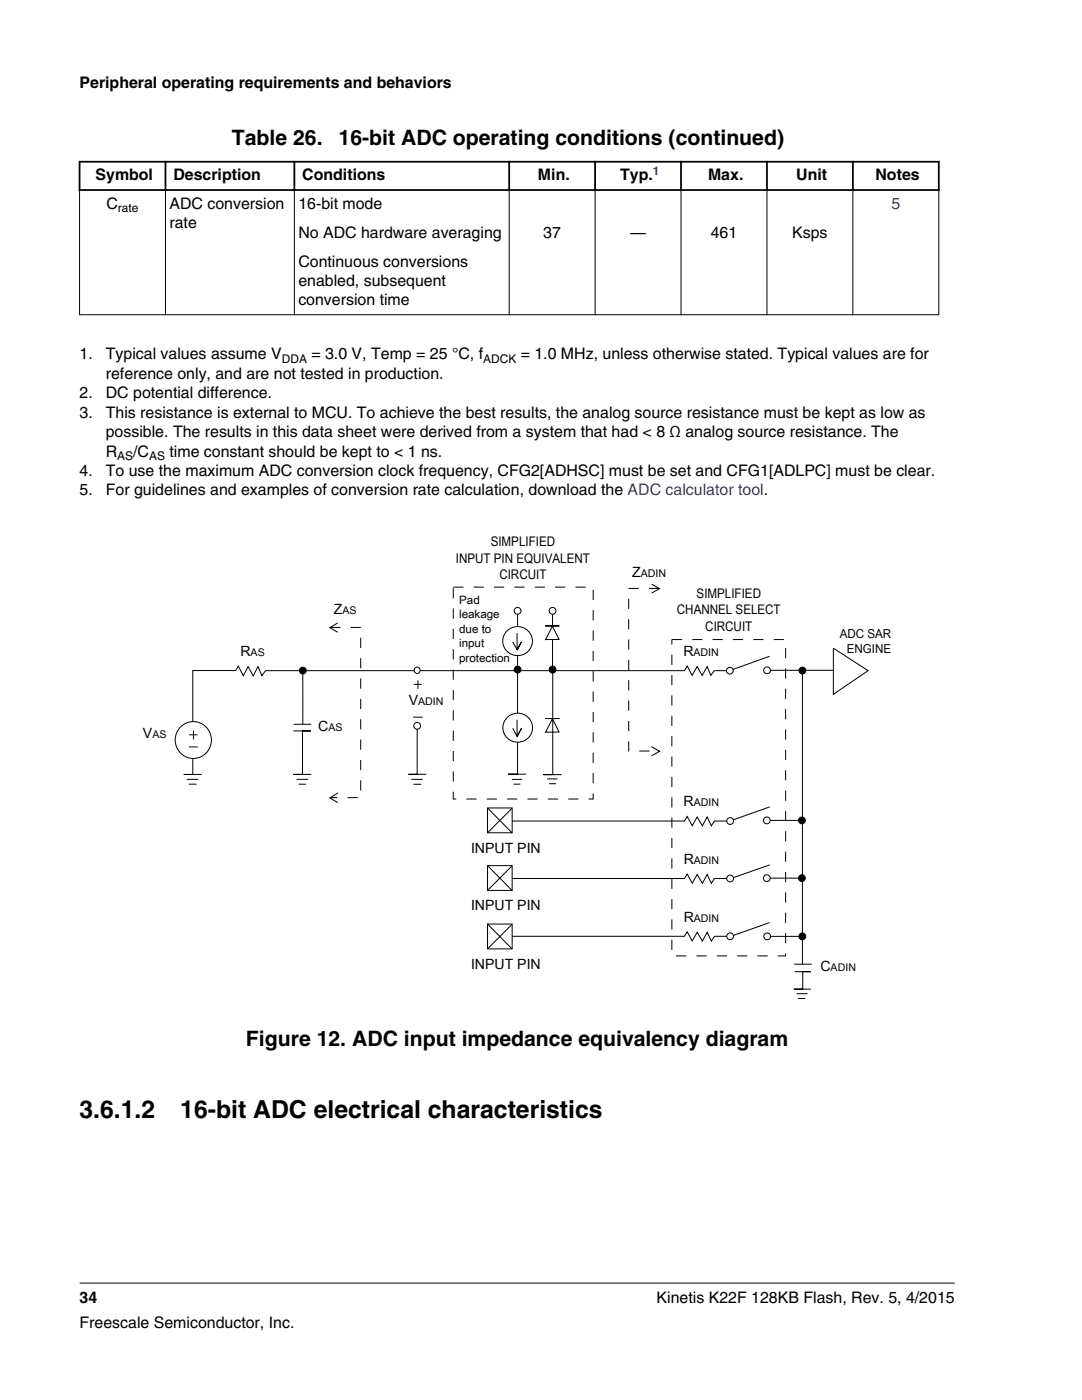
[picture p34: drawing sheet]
<svg xmlns="http://www.w3.org/2000/svg" width="216mm" height="279mm" viewBox="0 0 216 279" stroke-linecap="round" stroke-linejoin="round" font-family="sans-serif">
<defs><g id="words">
<g font-size="4.9">
<text x="15.9" y="223.2">3.6.1.2</text>
<text x="36" y="223.2">16-bit ADC electrical characteristics</text>
</g>
<g font-size="4.2">
<text x="46.3" y="29">Table 26.</text>
<text x="67.6" y="29">16-bit ADC operating conditions (continued)</text>
<text x="49.1" y="208.8">Figure 12. ADC input impedance equivalency diagram</text>
</g>
<g font-size="3.2">
<text x="15.9" y="17.5">Peripheral operating requirements and behaviors</text>
<text x="19.1" y="36">Symbol</text>
<text x="34.6" y="36">Description</text>
<text x="60.3" y="36">Conditions</text>
<text x="107.3" y="36">Min.</text>
<text x="123.7" y="36">Typ.</text>
<text x="141.3" y="36">Max.</text>
<text x="158.9" y="36">Unit</text>
<text x="174.7" y="36">Notes</text>
<text x="21.3" y="41.6">C</text>
<text x="33.8" y="41.6">ADC conversion</text>
<text x="59.5" y="41.6">16-bit mode</text>
<text x="33.8" y="45.5">rate</text>
<text x="59.5" y="47.4">No ADC hardware averaging</text>
<text x="108.4" y="47.4">37</text>
<text x="125.7" y="47.4">—</text>
<text x="141.8" y="47.4">461</text>
<text x="158.1" y="47.4">Ksps</text>
<text x="59.5" y="53.2">Continuous conversions</text>
<text x="59.5" y="57.1">enabled, subsequent</text>
<text x="59.5" y="61">conversion time</text>
<text x="15.9" y="71.7">1.</text>
<text x="21.1" y="71.7">Typical values assume V</text>
<text x="62.1" y="71.7">= 3.0 V, Temp = 25 °C, f</text>
<text x="103.9" y="71.7">= 1.0 MHz, unless otherwise stated. Typical values are for</text>
<text x="21.1" y="75.6">reference only, and are not tested in production.</text>
<text x="15.9" y="79.5">2.</text>
<text x="15.9" y="83.4">3.</text>
<text x="21.1" y="79.5">DC potential difference.</text>
<text x="21.1" y="83.4">This resistance is external to MCU. To achieve the best results, the analog source resistance must be kept as low as</text>
<text x="21.1" y="87.2">possible. The results in this data sheet were derived from a system that had &lt; 8 Ω analog source resistance. The</text>
<text x="15.9" y="95">4.</text>
<text x="21.1" y="91.1">R</text>
<text x="21.1" y="95">To use the maximum ADC conversion clock frequency, CFG2[ADHSC] must be set and CFG1[ADLPC] must be clear.</text>
<text x="26.6" y="91.1">/C</text>
<text x="33.8" y="91.1">time constant should be kept to &lt; 1 ns.</text>
<text x="15.9" y="98.9">5.</text>
<text x="21.1" y="98.9">For guidelines and examples of conversion rate calculation, download the ADC calculator tool.</text>
<text x="15.9" y="260">34</text>
<text x="131" y="260">Kinetis K22F 128KB Flash, Rev. 5, 4/2015</text>
<text x="15.9" y="265">Freescale Semiconductor, Inc.</text>
</g>
<text font-size="3.2" fill="#00f" x="177.9" y="41.6">5</text>
<g font-size="2.8">
<text x="126.2" y="115.2">Z</text>
<text x="66.6" y="122.6">Z</text>
<text x="48" y="130.9">R</text>
<text x="136.4" y="130.9">R</text>
<text x="81.5" y="140.7">V</text>
<text x="28.5" y="147.2">V</text>
<text x="63.5" y="145.9">C</text>
<text x="136.4" y="160.9">R</text>
<text x="94" y="170.2">INPUT PIN</text>
<text x="136.4" y="172.4">R</text>
<text x="94" y="181.7">INPUT PIN</text>
<text x="136.4" y="184.1">R</text>
<text x="94" y="193.4">INPUT PIN</text>
<text x="163.7" y="193.7">C</text>
</g>
<g font-size="2.6">
<text x="91" y="112.3">INPUT PIN EQUIVALENT</text>
<text x="97.9" y="109">SIMPLIFIED</text>
<text x="99.6" y="115.6">CIRCUIT</text>
<text x="139" y="119.3">SIMPLIFIED</text>
<text x="135.1" y="122.6">CHANNEL SELECT</text>
<text x="140.7" y="125.9">CIRCUIT</text>
</g>
<g font-size="2.5">
<text x="167.6" y="127.2">ADC SAR</text>
<text x="169" y="130.3">ENGINE</text>
</g>
<text font-size="2.4" fill="#00f" x="130.3" y="34.9">1</text>
<g font-size="2.4">
<text x="23.5" y="42.3">rate</text>
<text x="56.2" y="72.3">DDA</text>
<text x="96.4" y="72.3">ADCK</text>
<text x="23.4" y="91.7">AS</text>
<text x="29.8" y="91.7">AS</text>
</g>
<g font-size="2.3">
<text x="91.6" y="120.5">Pad</text>
<text x="91.6" y="123.4">leakage</text>
<text x="91.6" y="126.3">due to</text>
<text x="91.6" y="129.2">input</text>
<text x="91.6" y="132.1">protection</text>
</g>
<g font-size="2.1">
<text x="127.9" y="115.2">ADIN</text>
<text x="68.4" y="122.6">AS</text>
<text x="50" y="130.9">AS</text>
<text x="138.4" y="130.9">ADIN</text>
<text x="83.4" y="140.7">ADIN</text>
<text x="30.4" y="147.2">AS</text>
<text x="65.5" y="145.9">AS</text>
<text x="138.4" y="160.9">ADIN</text>
<text x="138.5" y="172.4">ADIN</text>
<text x="138.5" y="184.1">ADIN</text>
<text x="165.7" y="193.7">ADIN</text>
</g>
</g></defs>
<path d="M15.7 32.3h171.8M15.7 37.9h171.8M15.9 32.1v6M33 32.1v6M58.7 32.1v6M101.6 32.1v6M118.7 32.1v6M135.9 32.1v6M153 32.1v6M170.2 32.1v6M187.3 32.1v6" fill="none" stroke="#000" stroke-width=".35"/>
<g fill="none" stroke="#000" stroke-width=".2">
<path d="M15.9 38.1v24.8M33 37.7v25.2M58.7 37.7v25.2M101.6 37.7v25.2M118.7 37.7v25.2M135.9 37.7v25.2M153 37.7v25.2M170.2 37.7v25.2M187.3 38.1v24.8M15.8 62.8h171.6M145.6 133.8h-3.1l-.7 1-.7-1.8-1 1.8-1-1.8-1 1.8-1-1.9-.5 .9h-83.6l-.7 1-.8-1.8-1 1.9-1-1.9-1 1.8-1-1.9-.5 .9h-8.5v10.2M37.3 155.5h2.2"/>
<path d="M37.7 156.5h1.5M38.5 151.4v3.2h-1.8h3.5"/>
<circle cx="38.5" cy="147.7" r="3.6"/>
</g>
<circle cx="145.6" cy="133.8" r=".68" fill="#fff" stroke="#000" stroke-width=".2"/>
<path d="M153.1 133.8h13.3M153.6 131l-7.3 2.6" fill="none" stroke="#000" stroke-width=".2"/>
<circle cx="153.1" cy="133.8" r=".68" fill="#fff" stroke="#000" stroke-width=".2"/>
<path d="M130 116.6l1.6 .9-1.6 .9M60.4 133.8v10.7M67.4 124.3l-1.6 1 1.6 .9M166.3 129.4l6.9 4.4-6.9 4.8zM58.6 145.9h3.4h-1.6v8.6h-1.9h3.6M58.6 144.5h3.5M59.2 155.5h2.3M59.6 156.5h1.5M67.4 158.3l-1.6 .9 1.6 1M83.2 144.9v9.6h-1.7h3.5M130 149l1.6 .9-1.6 .9" fill="none" stroke="#000" stroke-width=".2"/>
<path d="M90.4 117.2h28v42.3h-28zM131.5 117.4h-6v32.5h6M65.9 125.2h6.1v34h-6.1" fill="none" stroke="#000" stroke-width=".2" stroke-dasharray="2 2" stroke-linecap="butt"/>
<circle cx="60.4" cy="133.8" r=".68" fill="#000" stroke="#000" stroke-width=".2"/>
<circle cx="83.2" cy="144.9" r=".68" fill="#fff" stroke="#000" stroke-width=".2"/>
<path d="M82.1 155.5h2.3M82.5 156.5h1.5" fill="none" stroke="#000" stroke-width=".2"/>
<circle cx="83.2" cy="133.8" r=".62" fill="#fff"/>
<g fill="none" stroke="#000" stroke-width=".2">
<path d="M160.1 133.8v58.6M153 163.7h7M158.5 192.4h3.5M158.5 193.9h3.3h-1.6v3.5h-1.8h3.4M158.9 198.3h2.2M159.2 199.3h1.5"/>
<circle cx="83.2" cy="133.8" r=".61"/>
</g>
<circle cx="160.1" cy="133.8" r=".68" fill="#000" stroke="#000" stroke-width=".2"/>
<circle cx="153" cy="163.7" r=".68" fill="#fff" stroke="#000" stroke-width=".2"/>
<circle cx="160" cy="163.7" r=".68" fill="#000" stroke="#000" stroke-width=".2"/>
<path d="M153 175.3h7" fill="none" stroke="#000" stroke-width=".2"/>
<circle cx="153" cy="175.3" r=".68" fill="#fff" stroke="#000" stroke-width=".2"/>
<circle cx="160" cy="175.3" r=".68" fill="#000" stroke="#000" stroke-width=".2"/>
<path d="M153.1 186.9h7" fill="none" stroke="#000" stroke-width=".2"/>
<circle cx="153.1" cy="186.9" r=".68" fill="#fff" stroke="#000" stroke-width=".2"/>
<circle cx="160.1" cy="186.9" r=".68" fill="#000" stroke="#000" stroke-width=".2"/>
<path d="M134.1 127.6h22.7v63.2h-22.7z" fill="none" stroke="#000" stroke-width=".2" stroke-dasharray="2 2" stroke-linecap="butt"/>
<path d="M97.3 161.3h4.9v4.9h-4.9zM97.3 172.8h4.9v4.9h-4.9zM97.3 161.3l4.9 4.9M97.3 172.8l4.9 4.9M102.2 163.9h34.4l.5-.9 1 1.8 1-1.8 1 1.8 1-1.8 .8 1.8 .7-.9h3.1M102.2 161.3l-4.9 4.9M102.2 172.8l-4.9 4.9M97.3 184.4h4.9v5h-4.9zM97.3 184.4l4.9 5M102.2 184.5l-4.9 4.9" fill="none" stroke="#000" stroke-width=".2"/>
<circle cx="145.7" cy="163.9" r=".68" fill="#fff" stroke="#000" stroke-width=".2"/>
<path d="M102.2 175.3h34.4l.5-.9 1 1.9 1-1.8 1 1.8 1-1.8 .8 1.8 .7-1h3.1" fill="none" stroke="#000" stroke-width=".2"/>
<circle cx="145.7" cy="175.3" r=".68" fill="#fff" stroke="#000" stroke-width=".2"/>
<path d="M102.2 186.9h34.4l.5-.9 1 1.8 1-1.7 1 1.7 1-1.7 .8 1.7 .7-.9h3.1" fill="none" stroke="#000" stroke-width=".2"/>
<circle cx="145.7" cy="186.9" r=".68" fill="#fff" stroke="#000" stroke-width=".2"/>
<path d="M110.3 121.9v11.7M153.6 172.6l-7.3 2.6M153.6 161l-7.3 2.6M153.5 184.1l-7.2 2.6" fill="none" stroke="#000" stroke-width=".2"/>
<circle cx="110.3" cy="121.9" r=".68" fill="#fff" stroke="#000" stroke-width=".2"/>
<circle cx="110.3" cy="133.6" r=".68" fill="#000" stroke="#000" stroke-width=".2"/>
<path d="M103.3 121.9v11.7" fill="none" stroke="#000" stroke-width=".2"/>
<circle cx="103.3" cy="121.9" r=".68" fill="#fff" stroke="#000" stroke-width=".2"/>
<circle cx="103.3" cy="133.6" r=".68" fill="#000" stroke="#000" stroke-width=".2"/>
<path d="M108.8 124.9h1.4l1.4 2.7h-2.7l1.4-2.7h1.3z" fill-rule="evenodd" fill="#fff" stroke="#000" stroke-width=".2"/>
<circle cx="103.3" cy="127.9" r="2.92" fill="#fff"/>
<g fill="none" stroke="#000" stroke-width=".2">
<path d="M103.2 126.4v3.3l.9-1.6-.9 1.6-.9-1.6"/>
<circle cx="103.3" cy="127.9" r="2.93"/>
</g>
<path d="M108.8 143.4h1.4l1.4 2.7h-2.7l1.4-2.7h1.3z" fill-rule="evenodd" fill="#fff" stroke="#000" stroke-width=".2"/>
<path d="M82.5 136.6h1.7M83.4 135.8v1.7M103.3 133.7v20.8h-1.9h3.5M110.3 133.9v20.7h-1.9h3.7M37.7 149.1h1.8M37.7 146.7h1.7M38.6 145.8v1.8M82.4 143.1h1.9M102.1 155.5h2.1M102.5 156.5h1.3M109.2 155.5h2M109.6 156.4h1.3" fill="none" stroke="#000" stroke-width=".2"/>
<circle cx="103.3" cy="145.2" r="2.92" fill="#fff"/>
<g fill="none" stroke="#000" stroke-width=".2">
<path d="M103.2 143.6v3.4l.9-1.6-.9 1.6-.9-1.7M15.9 256.1h174.6"/>
<circle cx="103.3" cy="145.2" r="2.93"/>
</g>
<use href="#words"/>
</svg>
